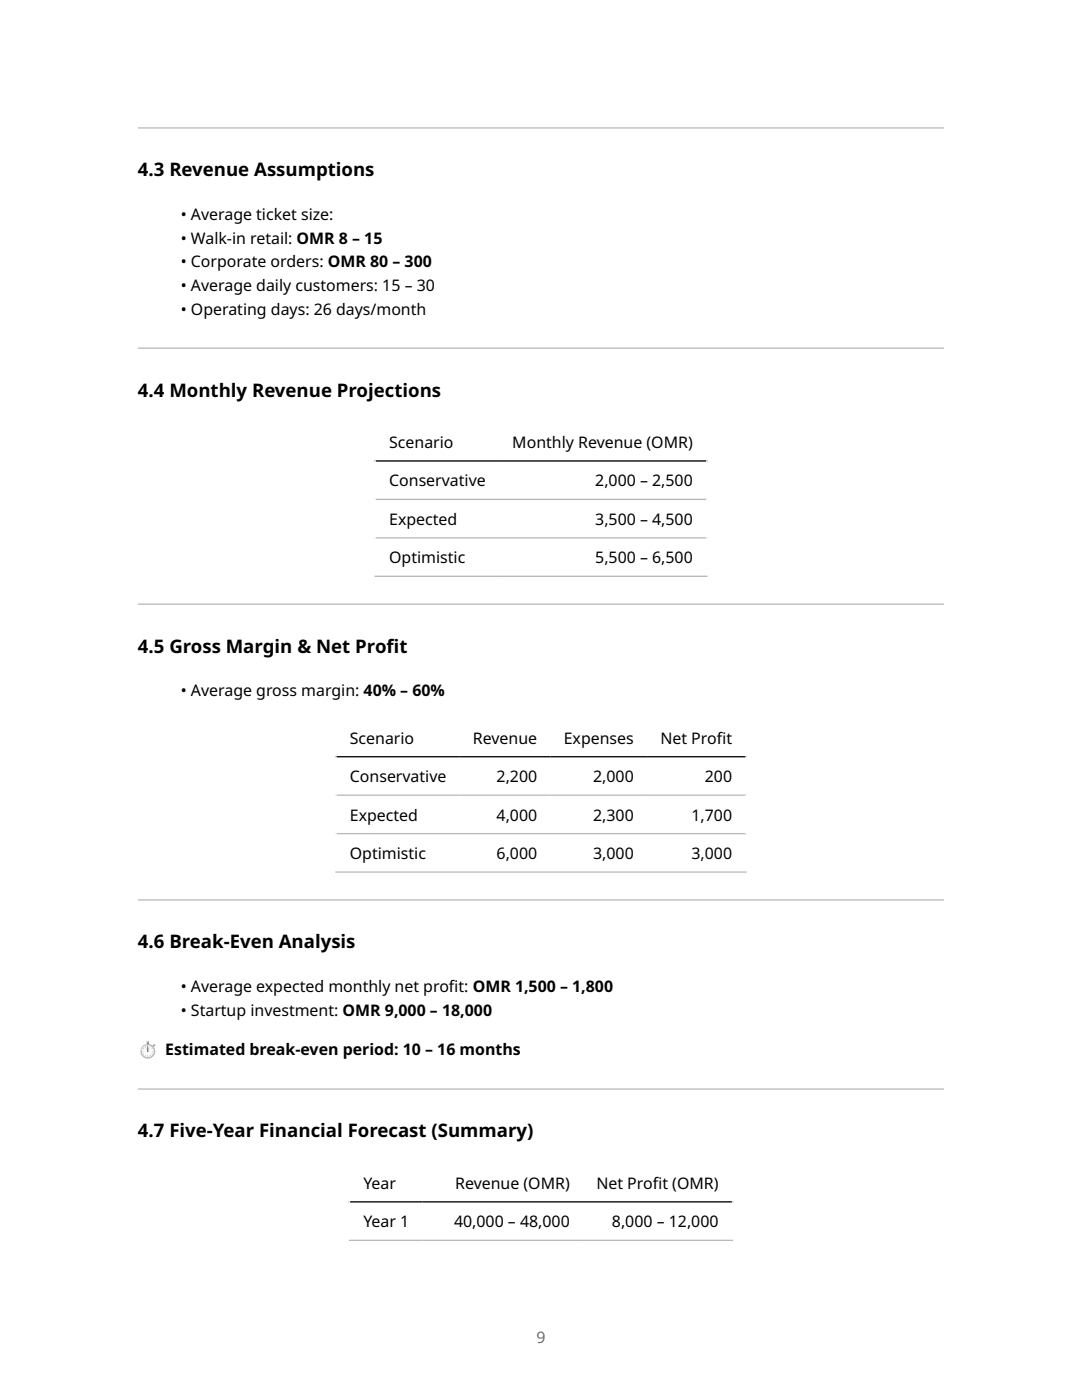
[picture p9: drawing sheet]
<svg xmlns="http://www.w3.org/2000/svg" width="216mm" height="279mm" viewBox="0 0 216 279" stroke-linecap="round" stroke-linejoin="round" font-family="sans-serif">
<defs><g id="words">
<g font-size="3.7">
<text x="27.5" y="35.2">4.3 Revenue Assumptions</text>
<text x="27.5" y="79.1">4.4 Monthly Revenue Projections</text>
<text x="27.5" y="130.2">4.5 Gross Margin &amp; Net Prof</text>
<text x="77.1" y="130.2">it</text>
<text x="27.5" y="189.3">4.6 Break-Even Analysis</text>
<text x="27.5" y="227">4.7 Five-Year Financial Forecast (Summary)</text>
</g>
<g font-size="3.2">
<text x="36.1" y="43.9">• Average ticket size:</text>
<text x="36.1" y="48.6">• Walk-in retail: OMR 8 – 15</text>
<text x="36.1" y="53.4">• Corporate orders: OMR 80 – 300</text>
<text x="36.1" y="58.1">• Average daily customers: 15 – 30</text>
<text x="36.1" y="62.9">• Operating days: 26 days/month</text>
<text x="77.7" y="89.4">Scenario</text>
<text x="102.2" y="89.4">Monthly Revenue (OMR)</text>
<text x="77.7" y="97.1">Conservative</text>
<text x="118.8" y="97.1">2,000 – 2,500</text>
<text x="77.7" y="104.7">Expected</text>
<text x="118.8" y="104.7">3,500 – 4,500</text>
<text x="77.7" y="112.4">Optimistic</text>
<text x="118.8" y="112.4">5,500 – 6,500</text>
<text x="36.1" y="138.9">• Average gross margin: 40% – 60%</text>
<text x="69.8" y="148.4">Scenario</text>
<text x="94.4" y="148.4">Revenue</text>
<text x="112.5" y="148.4">Expenses</text>
<text x="131.8" y="148.4">Net Prof</text>
<text x="143" y="148.4">it</text>
<text x="69.8" y="156.1">Conservative</text>
<text x="99.1" y="156.1">2,200</text>
<text x="118.4" y="156.1">2,000</text>
<text x="140.6" y="156.1">200</text>
<text x="69.8" y="163.8">Expected</text>
<text x="99.1" y="163.8">4,000</text>
<text x="118.4" y="163.8">2,300</text>
<text x="138" y="163.8">1,700</text>
<text x="69.8" y="171.4">Optimistic</text>
<text x="99.1" y="171.4">6,000</text>
<text x="118.4" y="171.4">3,000</text>
<text x="138" y="171.4">3,000</text>
<text x="36.1" y="197.9">• Average expected monthly net prof</text>
<text x="89.6" y="197.9">it: OMR 1,500 – 1,800</text>
<text x="36.1" y="202.7">• Startup investment: OMR 9,000 – 18,000</text>
<text x="27.5" y="210.6">⏱ Estimated break-even period: 10 – 16 months</text>
<text x="72.5" y="237.3">Year</text>
<text x="90.8" y="237.3">Revenue (OMR)</text>
<text x="119" y="237.3">Net Prof</text>
<text x="130.3" y="237.3">it (OMR)</text>
<text x="72.5" y="244.9">Year 1</text>
<text x="90.6" y="244.9">40,000 – 48,000</text>
<text x="122.1" y="244.9">8,000 – 12,000</text>
</g>
<text font-size="3.2" fill="#6e6e6e" x="107" y="267.9">9</text>
</g></defs>
<g fill="#bbb">
<path d="M27.5 25.7h160.9zM27.5 25.4h160.9v.3h-160.9z" fill-rule="evenodd"/>
<path d="M27.5 69.6h160.9zM27.5 69.3h160.9v.3h-160.9z" fill-rule="evenodd"/>
</g>
<path d="M74.7 84.3h66.5M74.9 84.2v30.9M141 84.2v30.9" fill="none" stroke="#fff" stroke-width=".26"/>
<path d="M74.7 92h66.5" fill="none" stroke="#000" stroke-width=".26"/>
<path d="M74.7 99.7h66.5M74.7 107.3h66.5M74.7 115h66.5" fill="none" stroke="#bbb" stroke-width=".26"/>
<path d="M27.5 120.7h160.9zM27.5 120.4h160.9v.3h-160.9z" fill-rule="evenodd" fill="#bbb"/>
<path d="M66.9 143.4h82.1M67 143.2v31M148.9 143.2v31" fill="none" stroke="#fff" stroke-width=".26"/>
<path d="M66.9 151h82.1" fill="none" stroke="#000" stroke-width=".26"/>
<path d="M66.9 158.7h82.1M66.9 166.4h82.1M66.9 174h82.1" fill="none" stroke="#bbb" stroke-width=".26"/>
<g fill="#bbb">
<path d="M27.5 179.7h160.9zM27.5 179.5h160.9v.2h-160.9z" fill-rule="evenodd"/>
<path d="M27.5 217.5h160.9zM27.5 217.2h160.9v.3h-160.9z" fill-rule="evenodd"/>
</g>
<path d="M69.6 232.2h76.7M69.7 232.1v15.6M146.2 232.1v15.6" fill="none" stroke="#fff" stroke-width=".26"/>
<path d="M69.6 239.9h76.7" fill="none" stroke="#000" stroke-width=".26"/>
<path d="M69.6 247.5h76.7" fill="none" stroke="#bbb" stroke-width=".26"/>
<path d="M29.4 208.2h.2v.3h-.2z" fill="#607d8b"/>
<path d="M29.2 207.8h.5v.4h-.5z" fill="#b0bec5"/>
<path d="M29.2 208.2h.5z" fill="#607d8b"/>
<g fill="#fbe9e7">
<path d="M29.4 207.8v.3z"/>
<path d="M29.3 207.9v.2z"/>
</g>
<path d="M29.6 207.8v.3z" fill="#78909c"/>
<g fill="#607d8b">
<path d="M29.7 207.9v.2z"/>
<path d="M30.4 208.8l.2-.2 .2 .1-.2 .2z"/>
</g>
<path d="M30.6 208.5l.2-.2 .2 .3-.2 .2z" fill="#b0bec5"/>
<path d="M30.6 208.5l.3 .3z" fill="#607d8b"/>
<path d="M30.7 208.4h.1z" fill="#fbe9e7"/>
<circle cx="29.5" cy="209.8" r="1.48" fill="#b0bec5"/>
<circle cx="29.5" cy="209.8" r="1.19" fill="#fafafa"/>
<g fill="#b2947c">
<path d="M29.5 208.7v.2z"/>
<path d="M29.5 210.7v.2z"/>
<path d="M30.4 209.8h.2z"/>
<path d="M28.4 209.8h.2z"/>
<path d="M28.9 208.9l.2 .1z"/>
<path d="M29.9 210.6l.1 .1z"/>
<path d="M28.6 209.3l.1 .1z"/>
<path d="M30.3 210.2l.1 .2z"/>
<path d="M30 208.9v.2z"/>
<path d="M29 210.6v.2z"/>
<path d="M30.3 209.3h.1z"/>
<path d="M28.6 210.3h.1z"/>
</g>
<circle cx="29.5" cy="209.3" r=".28" fill="#82aec0"/>
<g fill="#563428">
<path d="M29.5 208.7l.1 1.1h-.2z"/>
<circle cx="29.5" cy="209.8" r=".12"/>
</g>
<path d="M28.4 208.9l.5-.4h.4a1.86 1.86 0 0 0-1.2 1.5v-.6z" fill="#eceff1"/>
<use href="#words"/>
</svg>
